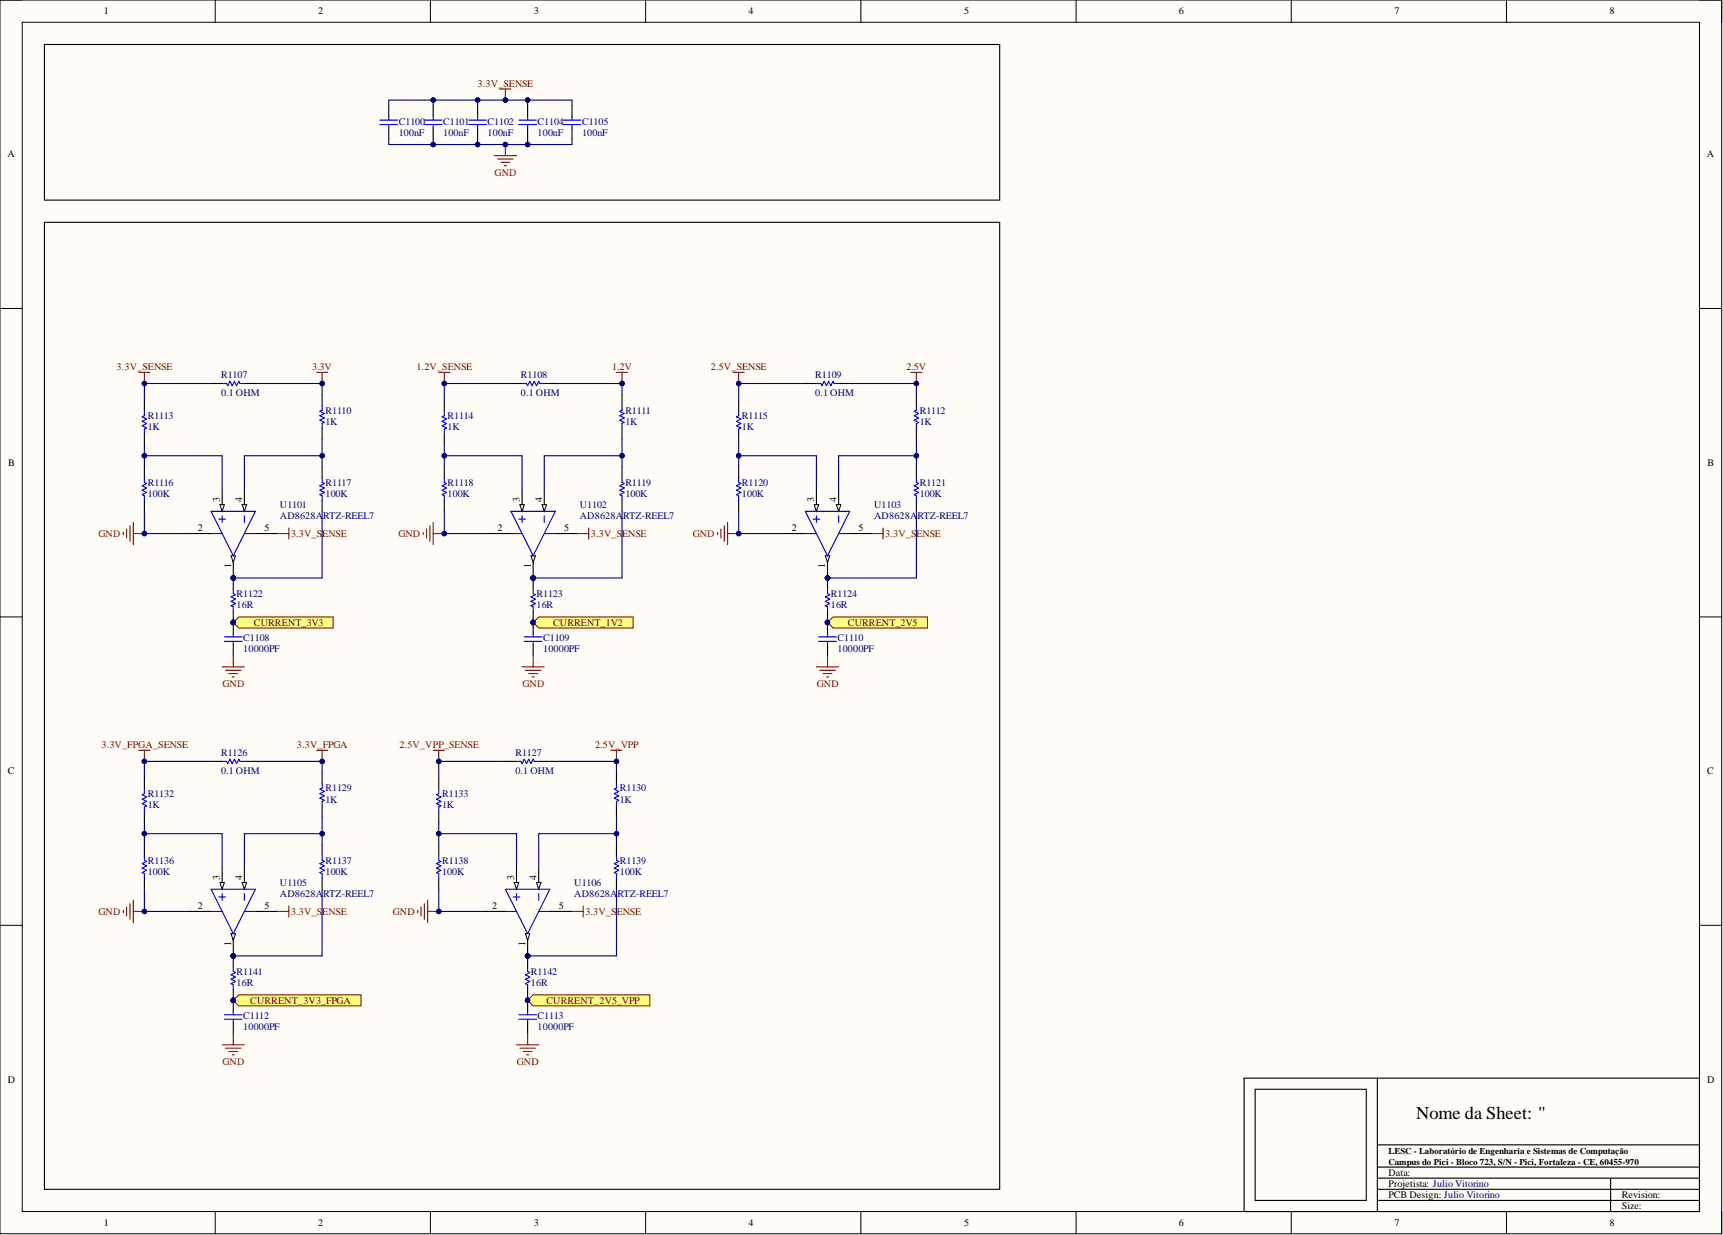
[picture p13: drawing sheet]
<svg xmlns="http://www.w3.org/2000/svg" width="393mm" height="282mm" viewBox="0 0 393 282" stroke-linecap="round" stroke-linejoin="round" font-family="sans-serif">
<defs><g id="words">
<text font-size="4.1" x="323.3" y="255.3">Nome da Sheet: ''</text>
<g font-size="2.3">
<text x="23.7" y="3.3">1</text>
<text x="72.6" y="3.3">2</text>
<text x="121.9" y="3.3">3</text>
<text x="170.9" y="3.3">4</text>
<text x="220.1" y="3.3">5</text>
<text x="269.1" y="3.3">6</text>
<text x="318.3" y="3.3">7</text>
<text x="367.4" y="3.3">8</text>
<text x="1.7" y="35.9">A</text>
<text x="389.7" y="35.9">A</text>
<text x="1.9" y="106.4">B</text>
<text x="389.8" y="106.4">B</text>
<text x="50.2" y="114.7" transform="rotate(-90 50.2 114.7)">3</text>
<text x="55.3" y="114.7" transform="rotate(-90 55.3 114.7)">4</text>
<text x="118.7" y="114.7" transform="rotate(-90 118.7 114.7)">3</text>
<text x="123.7" y="114.7" transform="rotate(-90 123.7 114.7)">4</text>
<text x="185.9" y="114.7" transform="rotate(-90 185.9 114.7)">3</text>
<text x="190.9" y="114.7" transform="rotate(-90 190.9 114.7)">4</text>
<text x="45.1" y="121.3">2</text>
<text x="60.4" y="121.3">5</text>
<text x="113.6" y="121.3">2</text>
<text x="128.8" y="121.3">5</text>
<text x="180.8" y="121.3">2</text>
<text x="196" y="121.3">5</text>
<text x="52.7" y="129.7" transform="rotate(-90 52.7 129.7)">1</text>
<text x="121.2" y="129.7" transform="rotate(-90 121.2 129.7)">1</text>
<text x="188.4" y="129.7" transform="rotate(-90 188.4 129.7)">1</text>
<text x="1.8" y="176.7">C</text>
<text x="389.8" y="176.7">C</text>
<text x="50.2" y="200.9" transform="rotate(-90 50.2 200.9)">3</text>
<text x="55.3" y="200.9" transform="rotate(-90 55.3 200.9)">4</text>
<text x="117.4" y="200.9" transform="rotate(-90 117.4 200.9)">3</text>
<text x="122.5" y="200.9" transform="rotate(-90 122.5 200.9)">4</text>
<text x="45.1" y="207.5">2</text>
<text x="60.4" y="207.5">5</text>
<text x="112.3" y="207.5">2</text>
<text x="127.6" y="207.5">5</text>
<text x="52.7" y="216" transform="rotate(-90 52.7 216)">1</text>
<text x="119.9" y="216" transform="rotate(-90 119.9 216)">1</text>
<text x="1.8" y="247.2">D</text>
<text x="389.8" y="247.2">D</text>
<text x="317" y="268.4">Data:</text>
<text x="317" y="270.9">Projetista: Julio Vitorino</text>
<text x="317" y="273.5">PCB Design: Julio Vitorino</text>
<text x="370.2" y="273.5">Revision:</text>
<text x="23.7" y="279.8">1</text>
<text x="72.6" y="279.8">2</text>
<text x="121.9" y="279.8">3</text>
<text x="170.9" y="279.8">4</text>
<text x="220.1" y="279.8">5</text>
<text x="269.1" y="279.8">6</text>
<text x="318.3" y="279.8">7</text>
<text x="367.4" y="279.8">8</text>
<text x="370.2" y="276">Size:</text>
</g>
<g font-size="2.3" fill="#800000">
<text x="109" y="19.8">3.3V_SENSE</text>
<text x="112.9" y="40.1">GND</text>
<text x="26.6" y="84.5">3.3V_SENSE</text>
<text x="71.3" y="84.5">3.3V</text>
<text x="95.1" y="84.5">1.2V_SENSE</text>
<text x="139.7" y="84.5">1.2V</text>
<text x="162.3" y="84.5">2.5V_SENSE</text>
<text x="206.9" y="84.5">2.5V</text>
<text x="22.5" y="122.5">GND</text>
<text x="66.4" y="122.5">3.3V_SENSE</text>
<text x="91" y="122.5">GND</text>
<text x="134.9" y="122.5">3.3V_SENSE</text>
<text x="158.1" y="122.5">GND</text>
<text x="202.1" y="122.5">3.3V_SENSE</text>
<text x="58" y="142.8">CURRENT_3V3</text>
<text x="126.3" y="142.8">CURRENT_1V2</text>
<text x="193.6" y="142.8">CURRENT_2V5</text>
<text x="50.8" y="156.8">GND</text>
<text x="119.3" y="156.8">GND</text>
<text x="186.5" y="156.8">GND</text>
<text x="23.2" y="170.7">3.3V_FPGA_SENSE</text>
<text x="67.8" y="170.7">3.3V_FPGA</text>
<text x="91.2" y="170.7">2.5V_VPP_SENSE</text>
<text x="135.8" y="170.7">2.5V_VPP</text>
<text x="22.5" y="208.8">GND</text>
<text x="66.4" y="208.8">3.3V_SENSE</text>
<text x="89.7" y="208.8">GND</text>
<text x="133.6" y="208.8">3.3V_SENSE</text>
<text x="57.1" y="229.1">CURRENT_3V3_FPGA</text>
<text x="124.8" y="229.1">CURRENT_2V5_VPP</text>
<text x="50.8" y="243">GND</text>
<text x="118" y="243">GND</text>
</g>
<g font-size="2.3" fill="#000080">
<text x="91" y="28.4">C1100</text>
<text x="101.2" y="28.4">C1101</text>
<text x="111.3" y="28.4">C1102</text>
<text x="122.7" y="28.4">C1104</text>
<text x="132.9" y="28.4">C1105</text>
<text x="91" y="31">100nF</text>
<text x="101.2" y="31">100nF</text>
<text x="111.3" y="31">100nF</text>
<text x="122.7" y="31">100nF</text>
<text x="132.9" y="31">100nF</text>
<text x="50.5" y="86.3">R1107</text>
<text x="118.9" y="86.3">R1108</text>
<text x="186.1" y="86.3">R1109</text>
<text x="33.7" y="95.6">R1113</text>
<text x="50.5" y="90.3">0.1 OHM</text>
<text x="74.3" y="94.4">R1110</text>
<text x="102.2" y="95.6">R1114</text>
<text x="118.9" y="90.3">0.1 OHM</text>
<text x="142.8" y="94.4">R1111</text>
<text x="169.4" y="95.6">R1115</text>
<text x="186.1" y="90.3">0.1 OHM</text>
<text x="210" y="94.4">R1112</text>
<text x="33.7" y="98.2">1K</text>
<text x="74.3" y="96.9">1K</text>
<text x="102.2" y="98.2">1K</text>
<text x="142.8" y="96.9">1K</text>
<text x="169.4" y="98.2">1K</text>
<text x="210" y="96.9">1K</text>
<text x="33.7" y="113.4">100K</text>
<text x="33.7" y="110.9">R1116</text>
<text x="74.3" y="113.4">100K</text>
<text x="74.3" y="110.9">R1117</text>
<text x="102.2" y="113.4">100K</text>
<text x="102.2" y="110.9">R1118</text>
<text x="142.8" y="113.4">100K</text>
<text x="142.8" y="110.9">R1119</text>
<text x="169.4" y="113.4">100K</text>
<text x="169.4" y="110.9">R1120</text>
<text x="210" y="113.4">100K</text>
<text x="210" y="110.9">R1121</text>
<text x="63.9" y="115.9">U1101</text>
<text x="63.9" y="118.5">AD8628A</text>
<text x="73.8" y="118.5">RTZ-REEL7</text>
<text x="132.4" y="115.9">U1102</text>
<text x="132.4" y="118.5">AD8628A</text>
<text x="142.3" y="118.5">RTZ-REEL7</text>
<text x="199.6" y="115.9">U1103</text>
<text x="199.6" y="118.5">AD8628A</text>
<text x="209.5" y="118.5">RTZ-REEL7</text>
<text x="54" y="136.2">R1122</text>
<text x="122.5" y="136.2">R1123</text>
<text x="189.7" y="136.2">R1124</text>
<text x="54" y="138.8">16R</text>
<text x="122.5" y="138.8">16R</text>
<text x="189.7" y="138.8">16R</text>
<text x="55.5" y="148.9">10000PF</text>
<text x="55.5" y="146.4">C1108</text>
<text x="124" y="148.9">10000PF</text>
<text x="124" y="146.4">C1109</text>
<text x="191.2" y="148.9">10000PF</text>
<text x="191.2" y="146.4">C1110</text>
<text x="50.5" y="172.5">R1126</text>
<text x="117.7" y="172.5">R1127</text>
<text x="50.5" y="176.6">0.1 OHM</text>
<text x="117.7" y="176.6">0.1 OHM</text>
<text x="33.7" y="184.4">1K</text>
<text x="33.7" y="181.9">R1132</text>
<text x="74.3" y="183.2">1K</text>
<text x="74.3" y="180.6">R1129</text>
<text x="100.9" y="184.4">1K</text>
<text x="100.9" y="181.9">R1133</text>
<text x="141.5" y="183.2">1K</text>
<text x="141.5" y="180.6">R1130</text>
<text x="33.7" y="197.1">R1136</text>
<text x="74.3" y="197.1">R1137</text>
<text x="100.9" y="197.1">R1138</text>
<text x="141.5" y="197.1">R1139</text>
<text x="33.7" y="199.7">100K</text>
<text x="63.9" y="202.2">U1105</text>
<text x="74.3" y="199.7">100K</text>
<text x="100.9" y="199.7">100K</text>
<text x="131.1" y="202.2">U1106</text>
<text x="141.5" y="199.7">100K</text>
<text x="63.9" y="204.7">AD8628A</text>
<text x="73.8" y="204.7">RTZ-REEL7</text>
<text x="131.1" y="204.7">AD8628A</text>
<text x="141" y="204.7">RTZ-REEL7</text>
<text x="54" y="225">16R</text>
<text x="54" y="222.5">R1141</text>
<text x="121.2" y="225">16R</text>
<text x="121.2" y="222.5">R1142</text>
<text x="55.5" y="232.6">C1112</text>
<text x="122.7" y="232.6">C1113</text>
<text x="55.5" y="235.2">10000PF</text>
<text x="122.7" y="235.2">10000PF</text>
</g>
<g font-size="2">
<text x="317" y="263.4">LESC - Laboratório de Engenharia e Sistemas de Computação</text>
<text x="317" y="265.9">Campus do Pici - Bloco 723, S/N - Pici, Fortaleza - CE, 60455-970</text>
</g>
</g></defs>
<path d="M0 0h393v281.6h-393z" fill-rule="evenodd" fill="#fffcf8"/>
<path d="M0 0h393v281.6h-393z" fill="none" stroke="#000" stroke-width=".23"/>
<path d="M5.1 5.1h382.9v271.4h-382.9z" fill-rule="evenodd" fill="#fffcf8"/>
<g fill="none" stroke="#000" stroke-width=".23">
<path d="M0 0h5.1M5.1 5.1h382.9v271.4h-382.9zM49.1 0v5.1M98.3 0v5.1M147.4 0v5.1M196.5 0v5.1M245.7 0v5.1M294.8 0v5.1M343.9 0v5.1M388 0h5v5.1M0 70.4h5.1M388 70.4h5"/>
<path d="M0 140.8h5.1M388 140.8h5M0 211.2h5.1M388 211.2h5M49.1 276.5v5.1M98.3 276.5v5.1M147.4 276.5v5.1M196.5 276.5v5.1M245.7 276.5v5.1M294.8 276.5v5.1M343.9 276.5v5.1M393 276.5v5.1"/>
</g>
<path d="M284 246.1h104v30.4h-104zM286.5 248.6h25.4v25.4h-25.4zM314.4 246.1v30.4M314.4 274h73.6M314.4 266.4h73.6M314.4 268.9h73.6M314.4 271.4h73.6M314.4 261.3h73.6M367.7 268.9v7.6" fill="none" stroke="#000" stroke-width=".25"/>
<circle cx="53.3" cy="131.9" r=".51" fill="#000080"/>
<circle cx="53.3" cy="131.9" r=".51" fill="none" stroke="#000080" stroke-width=".23"/>
<path d="M53.3 126.8v5.1" fill="none" stroke="#000" stroke-width=".25"/>
<path d="M52.7 126.8h1.1l-.5 1.6z" fill="#f8fcff"/>
<path d="M52.7 126.8h1.1l-.5 1.6z" fill="none" stroke="#000" stroke-width=".23"/>
<circle cx="53.3" cy="131.9" r=".51" fill="#000080"/>
<circle cx="53.3" cy="131.9" r=".51" fill="none" stroke="#000080" stroke-width=".23"/>
<path d="M50.7 111.6v5.1M43.1 121.8h5.1" fill="none" stroke="#000" stroke-width=".25"/>
<path d="M50.2 115.2h1l-.5 1.5z" fill="#f8fcff"/>
<path d="M50.2 115.2h1l-.5 1.5z" fill="none" stroke="#000" stroke-width=".23"/>
<path d="M55.8 111.6v5.1" fill="none" stroke="#000" stroke-width=".25"/>
<path d="M55.3 115.2h1l-.5 1.5z" fill="#f8fcff"/>
<path d="M55.3 115.2h1l-.5 1.5z" fill="none" stroke="#000" stroke-width=".23"/>
<path d="M33 91.3v2.6M33 98.9v2.6M48.2 87.5h2.5M55.8 87.5h2.5M73.5 90.1v2.5M73.5 97.7v2.5M58.3 121.8h5.1" fill="none" stroke="#000" stroke-width=".25"/>
<path d="M33 93.9v1l-.5 .2 1 .5-1 .6 1 .5-1 .5 1 .5-.5 .2v1M50.7 87.5h1l.3 .5 .5-1 .5 1 .5-1 .5 1 .5-1 .3 .5h1M73.5 92.6v1l-.5 .3 1 .5-1 .5 1 .5-1 .5 1 .5-.5 .3v1M48.2 116.7h10.1l-5 10.1zM50 118.5h1.5M50.7 117.7v1.5M55.8 117.7v1.5M48.2 121.8h2.5M55.8 121.8h2.5" fill="none" stroke="#00f" stroke-width=".25"/>
<path d="M29.7 120v3.5M30.4 119.2v5.1M28.1 121.5v.5M28.9 120.8v2M30.4 121.8h2.6" fill="none" stroke="#800000" stroke-width=".25"/>
<circle cx="33" cy="121.8" r=".51" fill="#000080"/>
<circle cx="33" cy="121.8" r=".51" fill="none" stroke="#000080" stroke-width=".23"/>
<circle cx="121.7" cy="131.9" r=".51" fill="#000080"/>
<circle cx="121.7" cy="131.9" r=".51" fill="none" stroke="#000080" stroke-width=".23"/>
<path d="M121.7 126.8v5.1" fill="none" stroke="#000" stroke-width=".25"/>
<path d="M121.2 126.8h1l-.5 1.6z" fill="#f8fcff"/>
<path d="M121.2 126.8h1l-.5 1.6z" fill="none" stroke="#000" stroke-width=".23"/>
<circle cx="121.7" cy="131.9" r=".51" fill="#000080"/>
<circle cx="121.7" cy="131.9" r=".51" fill="none" stroke="#000080" stroke-width=".23"/>
<path d="M119.2 111.6v5.1M111.6 121.8h5" fill="none" stroke="#000" stroke-width=".25"/>
<path d="M118.7 115.2h1l-.5 1.5z" fill="#f8fcff"/>
<path d="M118.7 115.2h1l-.5 1.5z" fill="none" stroke="#000" stroke-width=".23"/>
<path d="M124.3 111.6v5.1" fill="none" stroke="#000" stroke-width=".25"/>
<path d="M123.7 115.2h1.1l-.5 1.5z" fill="#f8fcff"/>
<path d="M123.7 115.2h1.1l-.5 1.5z" fill="none" stroke="#000" stroke-width=".23"/>
<path d="M101.4 91.3v2.6M101.4 98.9v2.6M116.6 87.5h2.6M124.3 87.5h2.5M142 90.1v2.5M142 97.7v2.5M126.8 121.8h5.1" fill="none" stroke="#000" stroke-width=".25"/>
<path d="M101.4 93.9v1l-.5 .2 1 .5-1 .6 1 .5-1 .5 1 .5-.5 .2v1M119.2 87.5h1l.3 .5 .5-1 .5 1 .5-1 .5 1 .5-1 .2 .5h1.1M142 92.6v1l-.5 .3 1 .5-1 .5 1 .5-1 .5 1 .5-.5 .3v1M116.6 116.7h10.2l-5.1 10.1zM118.4 118.5h1.5M119.2 117.7v1.5M124.3 117.7v1.5M116.6 121.8h2.6M124.3 121.8h2.5" fill="none" stroke="#00f" stroke-width=".25"/>
<path d="M98.1 120v3.5M98.9 119.2v5.1M96.6 121.5v.5M97.4 120.8v2M98.9 121.8h2.5" fill="none" stroke="#800000" stroke-width=".25"/>
<circle cx="101.4" cy="121.8" r=".51" fill="#000080"/>
<circle cx="101.4" cy="121.8" r=".51" fill="none" stroke="#000080" stroke-width=".23"/>
<circle cx="188.9" cy="131.9" r=".51" fill="#000080"/>
<circle cx="188.9" cy="131.9" r=".51" fill="none" stroke="#000080" stroke-width=".23"/>
<path d="M188.9 126.8v5.1" fill="none" stroke="#000" stroke-width=".25"/>
<path d="M188.4 126.8h1l-.5 1.6z" fill="#f8fcff"/>
<path d="M188.4 126.8h1l-.5 1.6z" fill="none" stroke="#000" stroke-width=".23"/>
<circle cx="188.9" cy="131.9" r=".51" fill="#000080"/>
<circle cx="188.9" cy="131.9" r=".51" fill="none" stroke="#000080" stroke-width=".23"/>
<path d="M186.4 111.6v5.1M178.8 121.8h5" fill="none" stroke="#000" stroke-width=".25"/>
<path d="M185.9 115.2h1l-.5 1.5z" fill="#f8fcff"/>
<path d="M185.9 115.2h1l-.5 1.5z" fill="none" stroke="#000" stroke-width=".23"/>
<path d="M191.5 111.6v5.1" fill="none" stroke="#000" stroke-width=".25"/>
<path d="M190.9 115.2h1.1l-.5 1.5z" fill="#f8fcff"/>
<path d="M190.9 115.2h1.1l-.5 1.5z" fill="none" stroke="#000" stroke-width=".23"/>
<path d="M168.6 91.3v2.6M168.6 98.9v2.6M183.8 87.5h2.6M191.5 87.5h2.5M209.2 90.1v2.5M209.2 97.7v2.5M194 121.8h5.1" fill="none" stroke="#000" stroke-width=".25"/>
<path d="M168.6 93.9v1l-.5 .2 1 .5-1 .6 1 .5-1 .5 1 .5-.5 .2v1M186.4 87.5h1l.2 .5 .6-1 .5 1 .5-1 .5 1 .5-1 .2 .5h1.1M209.2 92.6v1l-.5 .3 1 .5-1 .5 1 .5-1 .5 1 .5-.5 .3v1M183.8 116.7h10.2l-5.1 10.1zM185.6 118.5h1.5M186.4 117.7v1.5M191.5 117.7v1.5M183.8 121.8h2.6M191.5 121.8h2.5" fill="none" stroke="#00f" stroke-width=".25"/>
<path d="M165.3 120v3.5M166.1 119.2v5.1M163.8 121.5v.5M164.6 120.8v2M166.1 121.8h2.5" fill="none" stroke="#800000" stroke-width=".25"/>
<circle cx="168.6" cy="121.8" r=".51" fill="#000080"/>
<circle cx="168.6" cy="121.8" r=".51" fill="none" stroke="#000080" stroke-width=".23"/>
<circle cx="53.3" cy="218.2" r=".51" fill="#000080"/>
<circle cx="53.3" cy="218.2" r=".51" fill="none" stroke="#000080" stroke-width=".23"/>
<path d="M53.3 213.1v5.1" fill="none" stroke="#000" stroke-width=".25"/>
<path d="M52.7 213.1h1.1l-.5 1.5z" fill="#f8fcff"/>
<path d="M52.7 213.1h1.1l-.5 1.5z" fill="none" stroke="#000" stroke-width=".23"/>
<circle cx="53.3" cy="218.2" r=".51" fill="#000080"/>
<circle cx="53.3" cy="218.2" r=".51" fill="none" stroke="#000080" stroke-width=".23"/>
<path d="M50.7 197.9v5M43.1 208h5.1" fill="none" stroke="#000" stroke-width=".25"/>
<path d="M50.2 201.4h1l-.5 1.5z" fill="#f8fcff"/>
<path d="M50.2 201.4h1l-.5 1.5z" fill="none" stroke="#000" stroke-width=".23"/>
<path d="M55.8 197.9v5" fill="none" stroke="#000" stroke-width=".25"/>
<path d="M55.3 201.4h1l-.5 1.5z" fill="#f8fcff"/>
<path d="M55.3 201.4h1l-.5 1.5z" fill="none" stroke="#000" stroke-width=".23"/>
<path d="M33 177.6v2.5M48.2 173.8h2.5M55.8 173.8h2.5M73.5 176.3v2.6M33 185.2v2.5M73.5 183.9v2.6M58.3 208h5.1" fill="none" stroke="#000" stroke-width=".25"/>
<path d="M50.7 173.8h1l.3 .5 .5-1 .5 1 .5-1 .5 1 .5-1 .3 .5h1M73.5 178.9v1l-.5 .2 1 .5-1 .5 1 .5-1 .5 1 .6-.5 .2v1M33 180.1v1l-.5 .3 1 .5-1 .5 1 .5-1 .5 1 .5-.5 .3v1M48.2 202.9h10.1l-5 10.2zM48.2 208h2.5M50 204.7h1.5M50.7 204v1.5M55.8 204v1.5M55.8 208h2.5" fill="none" stroke="#00f" stroke-width=".25"/>
<path d="M28.1 207.8v.5M28.9 207v2M29.7 206.2v3.6M30.4 205.5v5.1M30.4 208h2.6" fill="none" stroke="#800000" stroke-width=".25"/>
<circle cx="33" cy="208" r=".51" fill="#000080"/>
<circle cx="33" cy="208" r=".51" fill="none" stroke="#000080" stroke-width=".23"/>
<circle cx="120.5" cy="218.2" r=".51" fill="#000080"/>
<circle cx="120.5" cy="218.2" r=".51" fill="none" stroke="#000080" stroke-width=".23"/>
<path d="M120.5 213.1v5.1" fill="none" stroke="#000" stroke-width=".25"/>
<path d="M119.9 213.1h1.1l-.5 1.5z" fill="#f8fcff"/>
<path d="M119.9 213.1h1.1l-.5 1.5z" fill="none" stroke="#000" stroke-width=".23"/>
<circle cx="120.5" cy="218.2" r=".51" fill="#000080"/>
<circle cx="120.5" cy="218.2" r=".51" fill="none" stroke="#000080" stroke-width=".23"/>
<path d="M117.9 197.9v5M110.3 208h5.1" fill="none" stroke="#000" stroke-width=".25"/>
<path d="M117.4 201.4h1l-.5 1.5z" fill="#f8fcff"/>
<path d="M117.4 201.4h1l-.5 1.5z" fill="none" stroke="#000" stroke-width=".23"/>
<path d="M123 197.9v5" fill="none" stroke="#000" stroke-width=".25"/>
<path d="M122.5 201.4h1l-.5 1.5z" fill="#f8fcff"/>
<path d="M122.5 201.4h1l-.5 1.5z" fill="none" stroke="#000" stroke-width=".23"/>
<path d="M100.2 177.6v2.5M115.4 173.8h2.5M123 173.8h2.5M140.7 176.3v2.6M100.2 185.2v2.5M140.7 183.9v2.6M125.5 208h5.1" fill="none" stroke="#000" stroke-width=".25"/>
<path d="M117.9 173.8h1l.3 .5 .5-1 .5 1 .5-1 .5 1 .5-1 .3 .5h1M140.7 178.9v1l-.5 .2 1 .5-1 .5 1 .5-1 .5 1 .6-.5 .2v1M100.2 180.1v1l-.5 .3 1 .5-1 .5 1 .5-1 .5 1 .5-.5 .3v1M115.4 202.9h10.1l-5 10.2zM115.4 208h2.5M117.2 204.7h1.5M117.9 204v1.5M123 204v1.5M123 208h2.5" fill="none" stroke="#00f" stroke-width=".25"/>
<path d="M95.3 207.8v.5M96.1 207v2M96.9 206.2v3.6M97.6 205.5v5.1M97.6 208h2.6" fill="none" stroke="#800000" stroke-width=".25"/>
<circle cx="100.2" cy="208" r=".51" fill="#000080"/>
<circle cx="100.2" cy="208" r=".51" fill="none" stroke="#000080" stroke-width=".23"/>
<path d="M72.3 85h2.5M73.5 85v2.5" fill="none" stroke="#800000" stroke-width=".25"/>
<circle cx="73.5" cy="87.5" r=".51" fill="#000080"/>
<circle cx="73.5" cy="87.5" r=".51" fill="none" stroke="#000080" stroke-width=".23"/>
<path d="M31.7 85h2.5M33 85v2.5M63.4 121.8h2.5M65.9 120.5v2.5" fill="none" stroke="#800000" stroke-width=".25"/>
<circle cx="33" cy="87.5" r=".51" fill="#000080"/>
<circle cx="33" cy="87.5" r=".51" fill="none" stroke="#000080" stroke-width=".23"/>
<path d="M100.2 85h2.5M101.4 85v2.5" fill="none" stroke="#800000" stroke-width=".25"/>
<circle cx="101.4" cy="87.5" r=".51" fill="#000080"/>
<circle cx="101.4" cy="87.5" r=".51" fill="none" stroke="#000080" stroke-width=".23"/>
<path d="M167.4 85h2.5M168.6 85v2.5" fill="none" stroke="#800000" stroke-width=".25"/>
<circle cx="168.6" cy="87.5" r=".51" fill="#000080"/>
<circle cx="168.6" cy="87.5" r=".51" fill="none" stroke="#000080" stroke-width=".23"/>
<path d="M31.7 171.2h2.5M33 171.2v2.6" fill="none" stroke="#800000" stroke-width=".25"/>
<circle cx="33" cy="173.8" r=".51" fill="#000080"/>
<circle cx="33" cy="173.8" r=".51" fill="none" stroke="#000080" stroke-width=".23"/>
<path d="M98.9 171.2h2.5M100.2 171.2v2.6" fill="none" stroke="#800000" stroke-width=".25"/>
<circle cx="100.2" cy="173.8" r=".51" fill="#000080"/>
<circle cx="100.2" cy="173.8" r=".51" fill="none" stroke="#000080" stroke-width=".23"/>
<path d="M140.7 85h2.6M142 85v2.5" fill="none" stroke="#800000" stroke-width=".25"/>
<circle cx="142" cy="87.5" r=".51" fill="#000080"/>
<circle cx="142" cy="87.5" r=".51" fill="none" stroke="#000080" stroke-width=".23"/>
<path d="M207.9 85h2.6M209.2 85v2.5" fill="none" stroke="#800000" stroke-width=".25"/>
<circle cx="209.2" cy="87.5" r=".51" fill="#000080"/>
<circle cx="209.2" cy="87.5" r=".51" fill="none" stroke="#000080" stroke-width=".23"/>
<path d="M72.3 171.2h2.5M73.5 171.2v2.6" fill="none" stroke="#800000" stroke-width=".25"/>
<circle cx="73.5" cy="173.8" r=".51" fill="#000080"/>
<circle cx="73.5" cy="173.8" r=".51" fill="none" stroke="#000080" stroke-width=".23"/>
<path d="M139.5 171.2h2.5M140.7 171.2v2.6" fill="none" stroke="#800000" stroke-width=".25"/>
<circle cx="140.7" cy="173.8" r=".51" fill="#000080"/>
<circle cx="140.7" cy="173.8" r=".51" fill="none" stroke="#000080" stroke-width=".23"/>
<path d="M131.9 121.8h2.5M134.4 120.5v2.5M199.1 121.8h2.5M201.6 120.5v2.5M63.4 208h2.5M65.9 206.8v2.5M130.6 208h2.5M133.1 206.8v2.5" fill="none" stroke="#800000" stroke-width=".25"/>
<circle cx="53.3" cy="142.1" r=".51" fill="#000080"/>
<circle cx="53.3" cy="142.1" r=".51" fill="none" stroke="#000080" stroke-width=".23"/>
<circle cx="53.3" cy="131.9" r=".51" fill="#000080"/>
<circle cx="53.3" cy="131.9" r=".51" fill="none" stroke="#000080" stroke-width=".23"/>
<path d="M53.3 139.5v2.6" fill="none" stroke="#000" stroke-width=".25"/>
<circle cx="53.3" cy="142.1" r=".51" fill="#000080"/>
<circle cx="53.3" cy="142.1" r=".51" fill="none" stroke="#000080" stroke-width=".23"/>
<path d="M53.3 131.9v2.6" fill="none" stroke="#000" stroke-width=".25"/>
<circle cx="53.3" cy="131.9" r=".51" fill="#000080"/>
<circle cx="53.3" cy="131.9" r=".51" fill="none" stroke="#000080" stroke-width=".23"/>
<path d="M53.3 134.5v1l.5 .2-1.1 .5 1.1 .5-1.1 .5 1.1 .6-1.1 .5 .6 .2v1" fill="none" stroke="#00f" stroke-width=".25"/>
<circle cx="121.7" cy="142.1" r=".51" fill="#000080"/>
<circle cx="121.7" cy="142.1" r=".51" fill="none" stroke="#000080" stroke-width=".23"/>
<circle cx="121.7" cy="131.9" r=".51" fill="#000080"/>
<circle cx="121.7" cy="131.9" r=".51" fill="none" stroke="#000080" stroke-width=".23"/>
<path d="M121.7 139.5v2.6" fill="none" stroke="#000" stroke-width=".25"/>
<circle cx="121.7" cy="142.1" r=".51" fill="#000080"/>
<circle cx="121.7" cy="142.1" r=".51" fill="none" stroke="#000080" stroke-width=".23"/>
<path d="M121.7 131.9v2.6" fill="none" stroke="#000" stroke-width=".25"/>
<circle cx="121.7" cy="131.9" r=".51" fill="#000080"/>
<circle cx="121.7" cy="131.9" r=".51" fill="none" stroke="#000080" stroke-width=".23"/>
<path d="M121.7 134.5v1l.5 .2-1 .5 1 .5-1 .5 1 .6-1 .5 .5 .2v1" fill="none" stroke="#00f" stroke-width=".25"/>
<circle cx="188.9" cy="142.1" r=".51" fill="#000080"/>
<circle cx="188.9" cy="142.1" r=".51" fill="none" stroke="#000080" stroke-width=".23"/>
<circle cx="188.9" cy="131.9" r=".51" fill="#000080"/>
<circle cx="188.9" cy="131.9" r=".51" fill="none" stroke="#000080" stroke-width=".23"/>
<path d="M188.9 139.5v2.6" fill="none" stroke="#000" stroke-width=".25"/>
<circle cx="188.9" cy="142.1" r=".51" fill="#000080"/>
<circle cx="188.9" cy="142.1" r=".51" fill="none" stroke="#000080" stroke-width=".23"/>
<path d="M188.9 131.9v2.6" fill="none" stroke="#000" stroke-width=".25"/>
<circle cx="188.9" cy="131.9" r=".51" fill="#000080"/>
<circle cx="188.9" cy="131.9" r=".51" fill="none" stroke="#000080" stroke-width=".23"/>
<path d="M188.9 134.5v1l.5 .2-1 .5 1 .5-1 .5 1 .6-1 .5 .5 .2v1" fill="none" stroke="#00f" stroke-width=".25"/>
<circle cx="53.3" cy="228.3" r=".51" fill="#000080"/>
<circle cx="53.3" cy="228.3" r=".51" fill="none" stroke="#000080" stroke-width=".23"/>
<circle cx="53.3" cy="218.2" r=".51" fill="#000080"/>
<circle cx="53.3" cy="218.2" r=".51" fill="none" stroke="#000080" stroke-width=".23"/>
<path d="M53.3 225.8v2.5" fill="none" stroke="#000" stroke-width=".25"/>
<circle cx="53.3" cy="228.3" r=".51" fill="#000080"/>
<circle cx="53.3" cy="228.3" r=".51" fill="none" stroke="#000080" stroke-width=".23"/>
<path d="M53.3 218.2v2.5" fill="none" stroke="#000" stroke-width=".25"/>
<circle cx="53.3" cy="218.2" r=".51" fill="#000080"/>
<circle cx="53.3" cy="218.2" r=".51" fill="none" stroke="#000080" stroke-width=".23"/>
<path d="M53.3 220.7v1l.5 .3-1.1 .5 1.1 .5-1.1 .5 1.1 .5-1.1 .5 .6 .3v1" fill="none" stroke="#00f" stroke-width=".25"/>
<circle cx="120.5" cy="228.3" r=".51" fill="#000080"/>
<circle cx="120.5" cy="228.3" r=".51" fill="none" stroke="#000080" stroke-width=".23"/>
<circle cx="120.5" cy="218.2" r=".51" fill="#000080"/>
<circle cx="120.5" cy="218.2" r=".51" fill="none" stroke="#000080" stroke-width=".23"/>
<path d="M120.5 225.8v2.5" fill="none" stroke="#000" stroke-width=".25"/>
<circle cx="120.5" cy="228.3" r=".51" fill="#000080"/>
<circle cx="120.5" cy="228.3" r=".51" fill="none" stroke="#000080" stroke-width=".23"/>
<path d="M120.5 218.2v2.5" fill="none" stroke="#000" stroke-width=".25"/>
<circle cx="120.5" cy="218.2" r=".51" fill="#000080"/>
<circle cx="120.5" cy="218.2" r=".51" fill="none" stroke="#000080" stroke-width=".23"/>
<path d="M120.5 220.7v1l.5 .3-1.1 .5 1.1 .5-1.1 .5 1.1 .5-1.1 .5 .6 .3v1" fill="none" stroke="#00f" stroke-width=".25"/>
<circle cx="53.3" cy="142.1" r=".51" fill="#000080"/>
<circle cx="53.3" cy="142.1" r=".51" fill="none" stroke="#000080" stroke-width=".23"/>
<path d="M53.3 142.1v2.5M53.3 147.1v2.6" fill="none" stroke="#000" stroke-width=".25"/>
<circle cx="53.3" cy="142.1" r=".51" fill="#000080"/>
<circle cx="53.3" cy="142.1" r=".51" fill="none" stroke="#000080" stroke-width=".23"/>
<path d="M51.2 145.4h4.1M51.2 146.4h4.1M53.3 144.6v.8M53.3 146.4v.7" fill="none" stroke="#00f" stroke-width=".25"/>
<circle cx="121.7" cy="142.1" r=".51" fill="#000080"/>
<circle cx="121.7" cy="142.1" r=".51" fill="none" stroke="#000080" stroke-width=".23"/>
<path d="M121.7 142.1v2.5M121.7 147.1v2.6" fill="none" stroke="#000" stroke-width=".25"/>
<circle cx="121.7" cy="142.1" r=".51" fill="#000080"/>
<circle cx="121.7" cy="142.1" r=".51" fill="none" stroke="#000080" stroke-width=".23"/>
<path d="M119.7 145.4h4M119.7 146.4h4M121.7 144.6v.8M121.7 146.4v.7" fill="none" stroke="#00f" stroke-width=".25"/>
<circle cx="188.9" cy="142.1" r=".51" fill="#000080"/>
<circle cx="188.9" cy="142.1" r=".51" fill="none" stroke="#000080" stroke-width=".23"/>
<path d="M188.9 142.1v2.5M188.9 147.1v2.6" fill="none" stroke="#000" stroke-width=".25"/>
<circle cx="188.9" cy="142.1" r=".51" fill="#000080"/>
<circle cx="188.9" cy="142.1" r=".51" fill="none" stroke="#000080" stroke-width=".23"/>
<path d="M186.9 145.4h4M186.9 146.4h4M188.9 144.6v.8M188.9 146.4v.7" fill="none" stroke="#00f" stroke-width=".25"/>
<circle cx="53.3" cy="228.3" r=".51" fill="#000080"/>
<circle cx="53.3" cy="228.3" r=".51" fill="none" stroke="#000080" stroke-width=".23"/>
<path d="M53.3 228.3v2.6M53.3 233.4v2.5" fill="none" stroke="#000" stroke-width=".25"/>
<circle cx="53.3" cy="228.3" r=".51" fill="#000080"/>
<circle cx="53.3" cy="228.3" r=".51" fill="none" stroke="#000080" stroke-width=".23"/>
<path d="M51.2 231.6h4.1M51.2 232.6h4.1M53.3 230.9v.7M53.3 232.6v.8" fill="none" stroke="#00f" stroke-width=".25"/>
<circle cx="120.5" cy="228.3" r=".51" fill="#000080"/>
<circle cx="120.5" cy="228.3" r=".51" fill="none" stroke="#000080" stroke-width=".23"/>
<path d="M120.5 228.3v2.6M120.5 233.4v2.5" fill="none" stroke="#000" stroke-width=".25"/>
<circle cx="120.5" cy="228.3" r=".51" fill="#000080"/>
<circle cx="120.5" cy="228.3" r=".51" fill="none" stroke="#000080" stroke-width=".23"/>
<path d="M118.4 231.6h4.1M118.4 232.6h4.1M120.5 230.9v.7M120.5 232.6v.8" fill="none" stroke="#00f" stroke-width=".25"/>
<g fill="none" stroke="#800000" stroke-width=".25">
<path d="M50.7 152.2h5.1M51.5 153h3.5M52.2 153.7h2.1M53 154.5h.5M53.3 149.7v2.5M119.2 152.2h5.1M119.9 153h3.6M120.7 153.7h2M121.5 154.5h.5M121.7 149.7v2.5M186.4 152.2h5.1M187.1 153h3.6"/>
<path d="M187.9 153.7h2M188.7 154.5h.5M188.9 149.7v2.5M50.7 238.5h5.1M51.5 239.2h3.5M52.2 240h2.1M53.3 235.9v2.6M117.9 238.5h5.1M118.7 239.2h3.5M119.4 240h2.1M120.5 235.9v2.6M53 240.7h.5"/>
<path d="M120.2 240.7h.5"/>
</g>
<path d="M54.5 140.8h21.6v2.5h-21.6l-1.2-1.2z" fill-rule="evenodd" fill="#ffff80"/>
<path d="M54.5 140.8h21.6v2.5h-21.6l-1.2-1.2z" fill="none" stroke="#800000" stroke-width=".23"/>
<circle cx="53.3" cy="142.1" r=".51" fill="#000080"/>
<circle cx="53.3" cy="142.1" r=".51" fill="none" stroke="#000080" stroke-width=".23"/>
<path d="M123 140.8h21.5v2.5h-21.5l-1.3-1.2z" fill-rule="evenodd" fill="#ffff80"/>
<path d="M123 140.8h21.5v2.5h-21.5l-1.3-1.2z" fill="none" stroke="#800000" stroke-width=".23"/>
<circle cx="121.7" cy="142.1" r=".51" fill="#000080"/>
<circle cx="121.7" cy="142.1" r=".51" fill="none" stroke="#000080" stroke-width=".23"/>
<path d="M190.2 140.8h21.5v2.5h-21.5l-1.3-1.2z" fill-rule="evenodd" fill="#ffff80"/>
<path d="M190.2 140.8h21.5v2.5h-21.5l-1.3-1.2z" fill="none" stroke="#800000" stroke-width=".23"/>
<circle cx="188.9" cy="142.1" r=".51" fill="#000080"/>
<circle cx="188.9" cy="142.1" r=".51" fill="none" stroke="#000080" stroke-width=".23"/>
<path d="M54.5 227h27.9v2.6h-27.9l-1.2-1.3z" fill-rule="evenodd" fill="#ffff80"/>
<path d="M54.5 227h27.9v2.6h-27.9l-1.2-1.3z" fill="none" stroke="#800000" stroke-width=".23"/>
<circle cx="53.3" cy="228.3" r=".51" fill="#000080"/>
<circle cx="53.3" cy="228.3" r=".51" fill="none" stroke="#000080" stroke-width=".23"/>
<path d="M121.7 227h26.6v2.6h-26.6l-1.2-1.3z" fill-rule="evenodd" fill="#ffff80"/>
<path d="M121.7 227h26.6v2.6h-26.6l-1.2-1.3z" fill="none" stroke="#800000" stroke-width=".23"/>
<circle cx="120.5" cy="228.3" r=".51" fill="#000080"/>
<circle cx="120.5" cy="228.3" r=".51" fill="none" stroke="#000080" stroke-width=".23"/>
<path d="M88.8 24.1v2.5M88.8 29.2v2.5M98.9 24.1v2.5M98.9 29.2v2.5M109 24.1v2.5M109 29.2v2.5M120.5 24.1v2.5M120.5 29.2v2.5M130.6 24.1v2.5M130.6 29.2v2.5" fill="none" stroke="#000" stroke-width=".25"/>
<g fill="none" stroke="#00f" stroke-width=".25">
<path d="M86.7 27.4h4.1M86.7 28.4h4.1M88.8 26.6v.8M88.8 28.4v.8M96.9 27.4h4M96.9 28.4h4M98.9 26.6v.8M98.9 28.4v.8M107 27.4h4.1M107 28.4h4.1M109 26.6v.8M109 28.4v.8"/>
<path d="M118.4 27.4h4.1M118.4 28.4h4.1M120.5 26.6v.8M120.5 28.4v.8M128.6 27.4h4M128.6 28.4h4M130.6 26.6v.8M130.6 28.4v.8"/>
</g>
<path d="M114.1 20.3h2.5M115.4 20.3v2.5" fill="none" stroke="#800000" stroke-width=".25"/>
<circle cx="115.4" cy="22.8" r=".51" fill="#000080"/>
<circle cx="115.4" cy="22.8" r=".51" fill="none" stroke="#000080" stroke-width=".23"/>
<path d="M112.8 35.5h5.1M113.6 36.3h3.6M114.4 37h2M115.1 37.8h.5M115.4 33v2.5" fill="none" stroke="#800000" stroke-width=".25"/>
<circle cx="115.4" cy="33" r=".51" fill="#000080"/>
<circle cx="115.4" cy="33" r=".51" fill="none" stroke="#000080" stroke-width=".23"/>
<g fill="none" stroke="#000" stroke-width=".25">
<path d="M10.1 10.2h218.1v35.5h-218.1zM10.1 50.7h218.1v220.7h-218.1zM33 106.6v2.5M33 114.2v2.5M73.5 106.6v2.5M73.5 114.2v2.5M101.4 106.6v2.5M101.4 114.2v2.5M142 106.6v2.5M142 114.2v2.5M168.6 106.6v2.5M168.6 114.2v2.5"/>
<path d="M209.2 106.6v2.5M209.2 114.2v2.5M33 192.8v2.5M73.5 192.8v2.5M100.2 192.8v2.5M140.7 192.8v2.5M33 200.4v2.5M73.5 200.4v2.5M100.2 200.4v2.5M140.7 200.4v2.5"/>
</g>
<path d="M33 109.1v1l.5 .3-1 .5 1 .5-1 .5 1 .5-1 .5 .5 .2v1.1M73.5 109.1v1l.5 .3-1 .5 1 .5-1 .5 1 .5-1 .5 .5 .2v1.1M101.4 109.1v1l.5 .3-1 .5 1 .5-1 .5 1 .5-1 .5 .5 .2v1.1M142 109.1v1l.5 .3-1 .5 1 .5-1 .5 1 .5-1 .5 .5 .2v1.1M168.6 109.1v1l.5 .3-1 .5 1 .5-1 .5 1 .5-1 .5 .5 .2v1.1M209.2 109.1v1l.5 .3-1 .5 1 .5-1 .5 1 .5-1 .5 .5 .2v1.1M33 195.3v1.1l.5 .2-1 .5 1 .5-1 .5 1 .5-1 .5 .5 .3v1M73.5 195.3v1.1l.5 .2-1 .5 1 .5-1 .5 1 .5-1 .5 .5 .3v1M100.2 195.3v1.1l.5 .2-1 .5 1 .5-1 .5 1 .5-1 .5 .5 .3v1M140.7 195.3v1.1l.5 .2-1 .5 1 .5-1 .5 1 .5-1 .5 .5 .3v1" fill="none" stroke="#00f" stroke-width=".25"/>
<path d="M48.2 87.5h-15.2v3.8" fill="none" stroke="#000080" stroke-width=".25"/>
<circle cx="33" cy="87.5" r=".51" fill="#000080"/>
<circle cx="33" cy="87.5" r=".51" fill="none" stroke="#000080" stroke-width=".23"/>
<path d="M58.3 87.5h15.2v2.6" fill="none" stroke="#000080" stroke-width=".25"/>
<circle cx="73.5" cy="87.5" r=".51" fill="#000080"/>
<circle cx="73.5" cy="87.5" r=".51" fill="none" stroke="#000080" stroke-width=".23"/>
<path d="M73.5 116.7v15.2h-20.2" fill="none" stroke="#000080" stroke-width=".25"/>
<circle cx="53.3" cy="131.9" r=".51" fill="#000080"/>
<circle cx="53.3" cy="131.9" r=".51" fill="none" stroke="#000080" stroke-width=".23"/>
<path d="M73.5 104v2.6" fill="none" stroke="#000080" stroke-width=".25"/>
<circle cx="73.5" cy="104" r=".51" fill="#000080"/>
<circle cx="73.5" cy="104" r=".51" fill="none" stroke="#000080" stroke-width=".23"/>
<path d="M73.5 100.2v3.8h-17.7v7.6" fill="none" stroke="#000080" stroke-width=".25"/>
<circle cx="73.5" cy="104" r=".51" fill="#000080"/>
<circle cx="73.5" cy="104" r=".51" fill="none" stroke="#000080" stroke-width=".23"/>
<path d="M33 116.7v5.1h10.1" fill="none" stroke="#000080" stroke-width=".25"/>
<circle cx="33" cy="121.8" r=".51" fill="#000080"/>
<circle cx="33" cy="121.8" r=".51" fill="none" stroke="#000080" stroke-width=".23"/>
<path d="M33 106.6v-2.6h17.7v7.6" fill="none" stroke="#000080" stroke-width=".25"/>
<circle cx="33" cy="104" r=".51" fill="#000080"/>
<circle cx="33" cy="104" r=".51" fill="none" stroke="#000080" stroke-width=".23"/>
<path d="M33 101.5v2.5" fill="none" stroke="#000080" stroke-width=".25"/>
<circle cx="33" cy="104" r=".51" fill="#000080"/>
<circle cx="33" cy="104" r=".51" fill="none" stroke="#000080" stroke-width=".23"/>
<path d="M116.6 87.5h-15.2v3.8" fill="none" stroke="#000080" stroke-width=".25"/>
<circle cx="101.4" cy="87.5" r=".51" fill="#000080"/>
<circle cx="101.4" cy="87.5" r=".51" fill="none" stroke="#000080" stroke-width=".23"/>
<path d="M126.8 87.5h15.2v2.6" fill="none" stroke="#000080" stroke-width=".25"/>
<circle cx="142" cy="87.5" r=".51" fill="#000080"/>
<circle cx="142" cy="87.5" r=".51" fill="none" stroke="#000080" stroke-width=".23"/>
<path d="M142 116.7v15.2h-20.3" fill="none" stroke="#000080" stroke-width=".25"/>
<circle cx="121.7" cy="131.9" r=".51" fill="#000080"/>
<circle cx="121.7" cy="131.9" r=".51" fill="none" stroke="#000080" stroke-width=".23"/>
<path d="M142 104v2.6" fill="none" stroke="#000080" stroke-width=".25"/>
<circle cx="142" cy="104" r=".51" fill="#000080"/>
<circle cx="142" cy="104" r=".51" fill="none" stroke="#000080" stroke-width=".23"/>
<path d="M142 100.2v3.8h-17.7v7.6" fill="none" stroke="#000080" stroke-width=".25"/>
<circle cx="142" cy="104" r=".51" fill="#000080"/>
<circle cx="142" cy="104" r=".51" fill="none" stroke="#000080" stroke-width=".23"/>
<path d="M101.4 116.7v5.1h10.2" fill="none" stroke="#000080" stroke-width=".25"/>
<circle cx="101.4" cy="121.8" r=".51" fill="#000080"/>
<circle cx="101.4" cy="121.8" r=".51" fill="none" stroke="#000080" stroke-width=".23"/>
<path d="M101.4 106.6v-2.6h17.8v7.6" fill="none" stroke="#000080" stroke-width=".25"/>
<circle cx="101.4" cy="104" r=".51" fill="#000080"/>
<circle cx="101.4" cy="104" r=".51" fill="none" stroke="#000080" stroke-width=".23"/>
<path d="M101.4 101.5v2.5" fill="none" stroke="#000080" stroke-width=".25"/>
<circle cx="101.4" cy="104" r=".51" fill="#000080"/>
<circle cx="101.4" cy="104" r=".51" fill="none" stroke="#000080" stroke-width=".23"/>
<path d="M183.8 87.5h-15.2v3.8" fill="none" stroke="#000080" stroke-width=".25"/>
<circle cx="168.6" cy="87.5" r=".51" fill="#000080"/>
<circle cx="168.6" cy="87.5" r=".51" fill="none" stroke="#000080" stroke-width=".23"/>
<path d="M194 87.5h15.2v2.6" fill="none" stroke="#000080" stroke-width=".25"/>
<circle cx="209.2" cy="87.5" r=".51" fill="#000080"/>
<circle cx="209.2" cy="87.5" r=".51" fill="none" stroke="#000080" stroke-width=".23"/>
<path d="M209.2 116.7v15.2h-20.3" fill="none" stroke="#000080" stroke-width=".25"/>
<circle cx="188.9" cy="131.9" r=".51" fill="#000080"/>
<circle cx="188.9" cy="131.9" r=".51" fill="none" stroke="#000080" stroke-width=".23"/>
<path d="M209.2 104v2.6" fill="none" stroke="#000080" stroke-width=".25"/>
<circle cx="209.2" cy="104" r=".51" fill="#000080"/>
<circle cx="209.2" cy="104" r=".51" fill="none" stroke="#000080" stroke-width=".23"/>
<path d="M209.2 100.2v3.8h-17.7v7.6" fill="none" stroke="#000080" stroke-width=".25"/>
<circle cx="209.2" cy="104" r=".51" fill="#000080"/>
<circle cx="209.2" cy="104" r=".51" fill="none" stroke="#000080" stroke-width=".23"/>
<path d="M168.6 116.7v5.1h10.2" fill="none" stroke="#000080" stroke-width=".25"/>
<circle cx="168.6" cy="121.8" r=".51" fill="#000080"/>
<circle cx="168.6" cy="121.8" r=".51" fill="none" stroke="#000080" stroke-width=".23"/>
<path d="M168.6 106.6v-2.6h17.8v7.6" fill="none" stroke="#000080" stroke-width=".25"/>
<circle cx="168.6" cy="104" r=".51" fill="#000080"/>
<circle cx="168.6" cy="104" r=".51" fill="none" stroke="#000080" stroke-width=".23"/>
<path d="M168.6 101.5v2.5" fill="none" stroke="#000080" stroke-width=".25"/>
<circle cx="168.6" cy="104" r=".51" fill="#000080"/>
<circle cx="168.6" cy="104" r=".51" fill="none" stroke="#000080" stroke-width=".23"/>
<path d="M48.2 173.8h-15.2v3.8" fill="none" stroke="#000080" stroke-width=".25"/>
<circle cx="33" cy="173.8" r=".51" fill="#000080"/>
<circle cx="33" cy="173.8" r=".51" fill="none" stroke="#000080" stroke-width=".23"/>
<path d="M58.3 173.8h15.2v2.5" fill="none" stroke="#000080" stroke-width=".25"/>
<circle cx="73.5" cy="173.8" r=".51" fill="#000080"/>
<circle cx="73.5" cy="173.8" r=".51" fill="none" stroke="#000080" stroke-width=".23"/>
<path d="M73.5 202.9v15.3h-20.2" fill="none" stroke="#000080" stroke-width=".25"/>
<circle cx="53.3" cy="218.2" r=".51" fill="#000080"/>
<circle cx="53.3" cy="218.2" r=".51" fill="none" stroke="#000080" stroke-width=".23"/>
<path d="M73.5 190.3v2.5" fill="none" stroke="#000080" stroke-width=".25"/>
<circle cx="73.5" cy="190.3" r=".51" fill="#000080"/>
<circle cx="73.5" cy="190.3" r=".51" fill="none" stroke="#000080" stroke-width=".23"/>
<path d="M73.5 186.5v3.8h-17.7v7.6" fill="none" stroke="#000080" stroke-width=".25"/>
<circle cx="73.5" cy="190.3" r=".51" fill="#000080"/>
<circle cx="73.5" cy="190.3" r=".51" fill="none" stroke="#000080" stroke-width=".23"/>
<path d="M33 202.9v5.1h10.1" fill="none" stroke="#000080" stroke-width=".25"/>
<circle cx="33" cy="208" r=".51" fill="#000080"/>
<circle cx="33" cy="208" r=".51" fill="none" stroke="#000080" stroke-width=".23"/>
<path d="M33 192.8v-2.5h17.7v7.6" fill="none" stroke="#000080" stroke-width=".25"/>
<circle cx="33" cy="190.3" r=".51" fill="#000080"/>
<circle cx="33" cy="190.3" r=".51" fill="none" stroke="#000080" stroke-width=".23"/>
<path d="M33 187.7v2.6" fill="none" stroke="#000080" stroke-width=".25"/>
<circle cx="33" cy="190.3" r=".51" fill="#000080"/>
<circle cx="33" cy="190.3" r=".51" fill="none" stroke="#000080" stroke-width=".23"/>
<path d="M115.4 173.8h-15.2v3.8" fill="none" stroke="#000080" stroke-width=".25"/>
<circle cx="100.2" cy="173.8" r=".51" fill="#000080"/>
<circle cx="100.2" cy="173.8" r=".51" fill="none" stroke="#000080" stroke-width=".23"/>
<path d="M125.5 173.8h15.2v2.5" fill="none" stroke="#000080" stroke-width=".25"/>
<circle cx="140.7" cy="173.8" r=".51" fill="#000080"/>
<circle cx="140.7" cy="173.8" r=".51" fill="none" stroke="#000080" stroke-width=".23"/>
<path d="M140.7 202.9v15.3h-20.2" fill="none" stroke="#000080" stroke-width=".25"/>
<circle cx="120.5" cy="218.2" r=".51" fill="#000080"/>
<circle cx="120.5" cy="218.2" r=".51" fill="none" stroke="#000080" stroke-width=".23"/>
<path d="M140.7 190.3v2.5" fill="none" stroke="#000080" stroke-width=".25"/>
<circle cx="140.7" cy="190.3" r=".51" fill="#000080"/>
<circle cx="140.7" cy="190.3" r=".51" fill="none" stroke="#000080" stroke-width=".23"/>
<path d="M140.7 186.5v3.8h-17.7v7.6" fill="none" stroke="#000080" stroke-width=".25"/>
<circle cx="140.7" cy="190.3" r=".51" fill="#000080"/>
<circle cx="140.7" cy="190.3" r=".51" fill="none" stroke="#000080" stroke-width=".23"/>
<path d="M100.2 202.9v5.1h10.1" fill="none" stroke="#000080" stroke-width=".25"/>
<circle cx="100.2" cy="208" r=".51" fill="#000080"/>
<circle cx="100.2" cy="208" r=".51" fill="none" stroke="#000080" stroke-width=".23"/>
<path d="M100.2 192.8v-2.5h17.7v7.6" fill="none" stroke="#000080" stroke-width=".25"/>
<circle cx="100.2" cy="190.3" r=".51" fill="#000080"/>
<circle cx="100.2" cy="190.3" r=".51" fill="none" stroke="#000080" stroke-width=".23"/>
<path d="M100.2 187.7v2.6" fill="none" stroke="#000080" stroke-width=".25"/>
<circle cx="100.2" cy="190.3" r=".51" fill="#000080"/>
<circle cx="100.2" cy="190.3" r=".51" fill="none" stroke="#000080" stroke-width=".23"/>
<path d="M130.6 22.8h-41.8v1.3" fill="none" stroke="#000080" stroke-width=".25"/>
<circle cx="98.9" cy="22.8" r=".51" fill="#000080"/>
<circle cx="98.9" cy="22.8" r=".51" fill="none" stroke="#000080" stroke-width=".23"/>
<circle cx="109" cy="22.8" r=".51" fill="#000080"/>
<circle cx="109" cy="22.8" r=".51" fill="none" stroke="#000080" stroke-width=".23"/>
<circle cx="115.4" cy="22.8" r=".51" fill="#000080"/>
<circle cx="115.4" cy="22.8" r=".51" fill="none" stroke="#000080" stroke-width=".23"/>
<circle cx="120.5" cy="22.8" r=".51" fill="#000080"/>
<circle cx="120.5" cy="22.8" r=".51" fill="none" stroke="#000080" stroke-width=".23"/>
<path d="M98.9 31.7v1.3" fill="none" stroke="#000080" stroke-width=".25"/>
<circle cx="98.9" cy="33" r=".51" fill="#000080"/>
<circle cx="98.9" cy="33" r=".51" fill="none" stroke="#000080" stroke-width=".23"/>
<path d="M98.9 22.8v1.3" fill="none" stroke="#000080" stroke-width=".25"/>
<circle cx="98.9" cy="22.8" r=".51" fill="#000080"/>
<circle cx="98.9" cy="22.8" r=".51" fill="none" stroke="#000080" stroke-width=".23"/>
<path d="M109 31.7v1.3" fill="none" stroke="#000080" stroke-width=".25"/>
<circle cx="109" cy="33" r=".51" fill="#000080"/>
<circle cx="109" cy="33" r=".51" fill="none" stroke="#000080" stroke-width=".23"/>
<path d="M109 22.8v1.3" fill="none" stroke="#000080" stroke-width=".25"/>
<circle cx="109" cy="22.8" r=".51" fill="#000080"/>
<circle cx="109" cy="22.8" r=".51" fill="none" stroke="#000080" stroke-width=".23"/>
<path d="M120.5 31.7v1.3" fill="none" stroke="#000080" stroke-width=".25"/>
<circle cx="120.5" cy="33" r=".51" fill="#000080"/>
<circle cx="120.5" cy="33" r=".51" fill="none" stroke="#000080" stroke-width=".23"/>
<path d="M120.5 22.8v1.3" fill="none" stroke="#000080" stroke-width=".25"/>
<circle cx="120.5" cy="22.8" r=".51" fill="#000080"/>
<circle cx="120.5" cy="22.8" r=".51" fill="none" stroke="#000080" stroke-width=".23"/>
<path d="M88.8 31.7v1.3h41.8v-1.3M130.6 22.8v1.3" fill="none" stroke="#000080" stroke-width=".25"/>
<circle cx="98.9" cy="33" r=".51" fill="#000080"/>
<circle cx="98.9" cy="33" r=".51" fill="none" stroke="#000080" stroke-width=".23"/>
<circle cx="109" cy="33" r=".51" fill="#000080"/>
<circle cx="109" cy="33" r=".51" fill="none" stroke="#000080" stroke-width=".23"/>
<circle cx="115.4" cy="33" r=".51" fill="#000080"/>
<circle cx="115.4" cy="33" r=".51" fill="none" stroke="#000080" stroke-width=".23"/>
<circle cx="120.5" cy="33" r=".51" fill="#000080"/>
<circle cx="120.5" cy="33" r=".51" fill="none" stroke="#000080" stroke-width=".23"/>
<use href="#words"/>
</svg>
